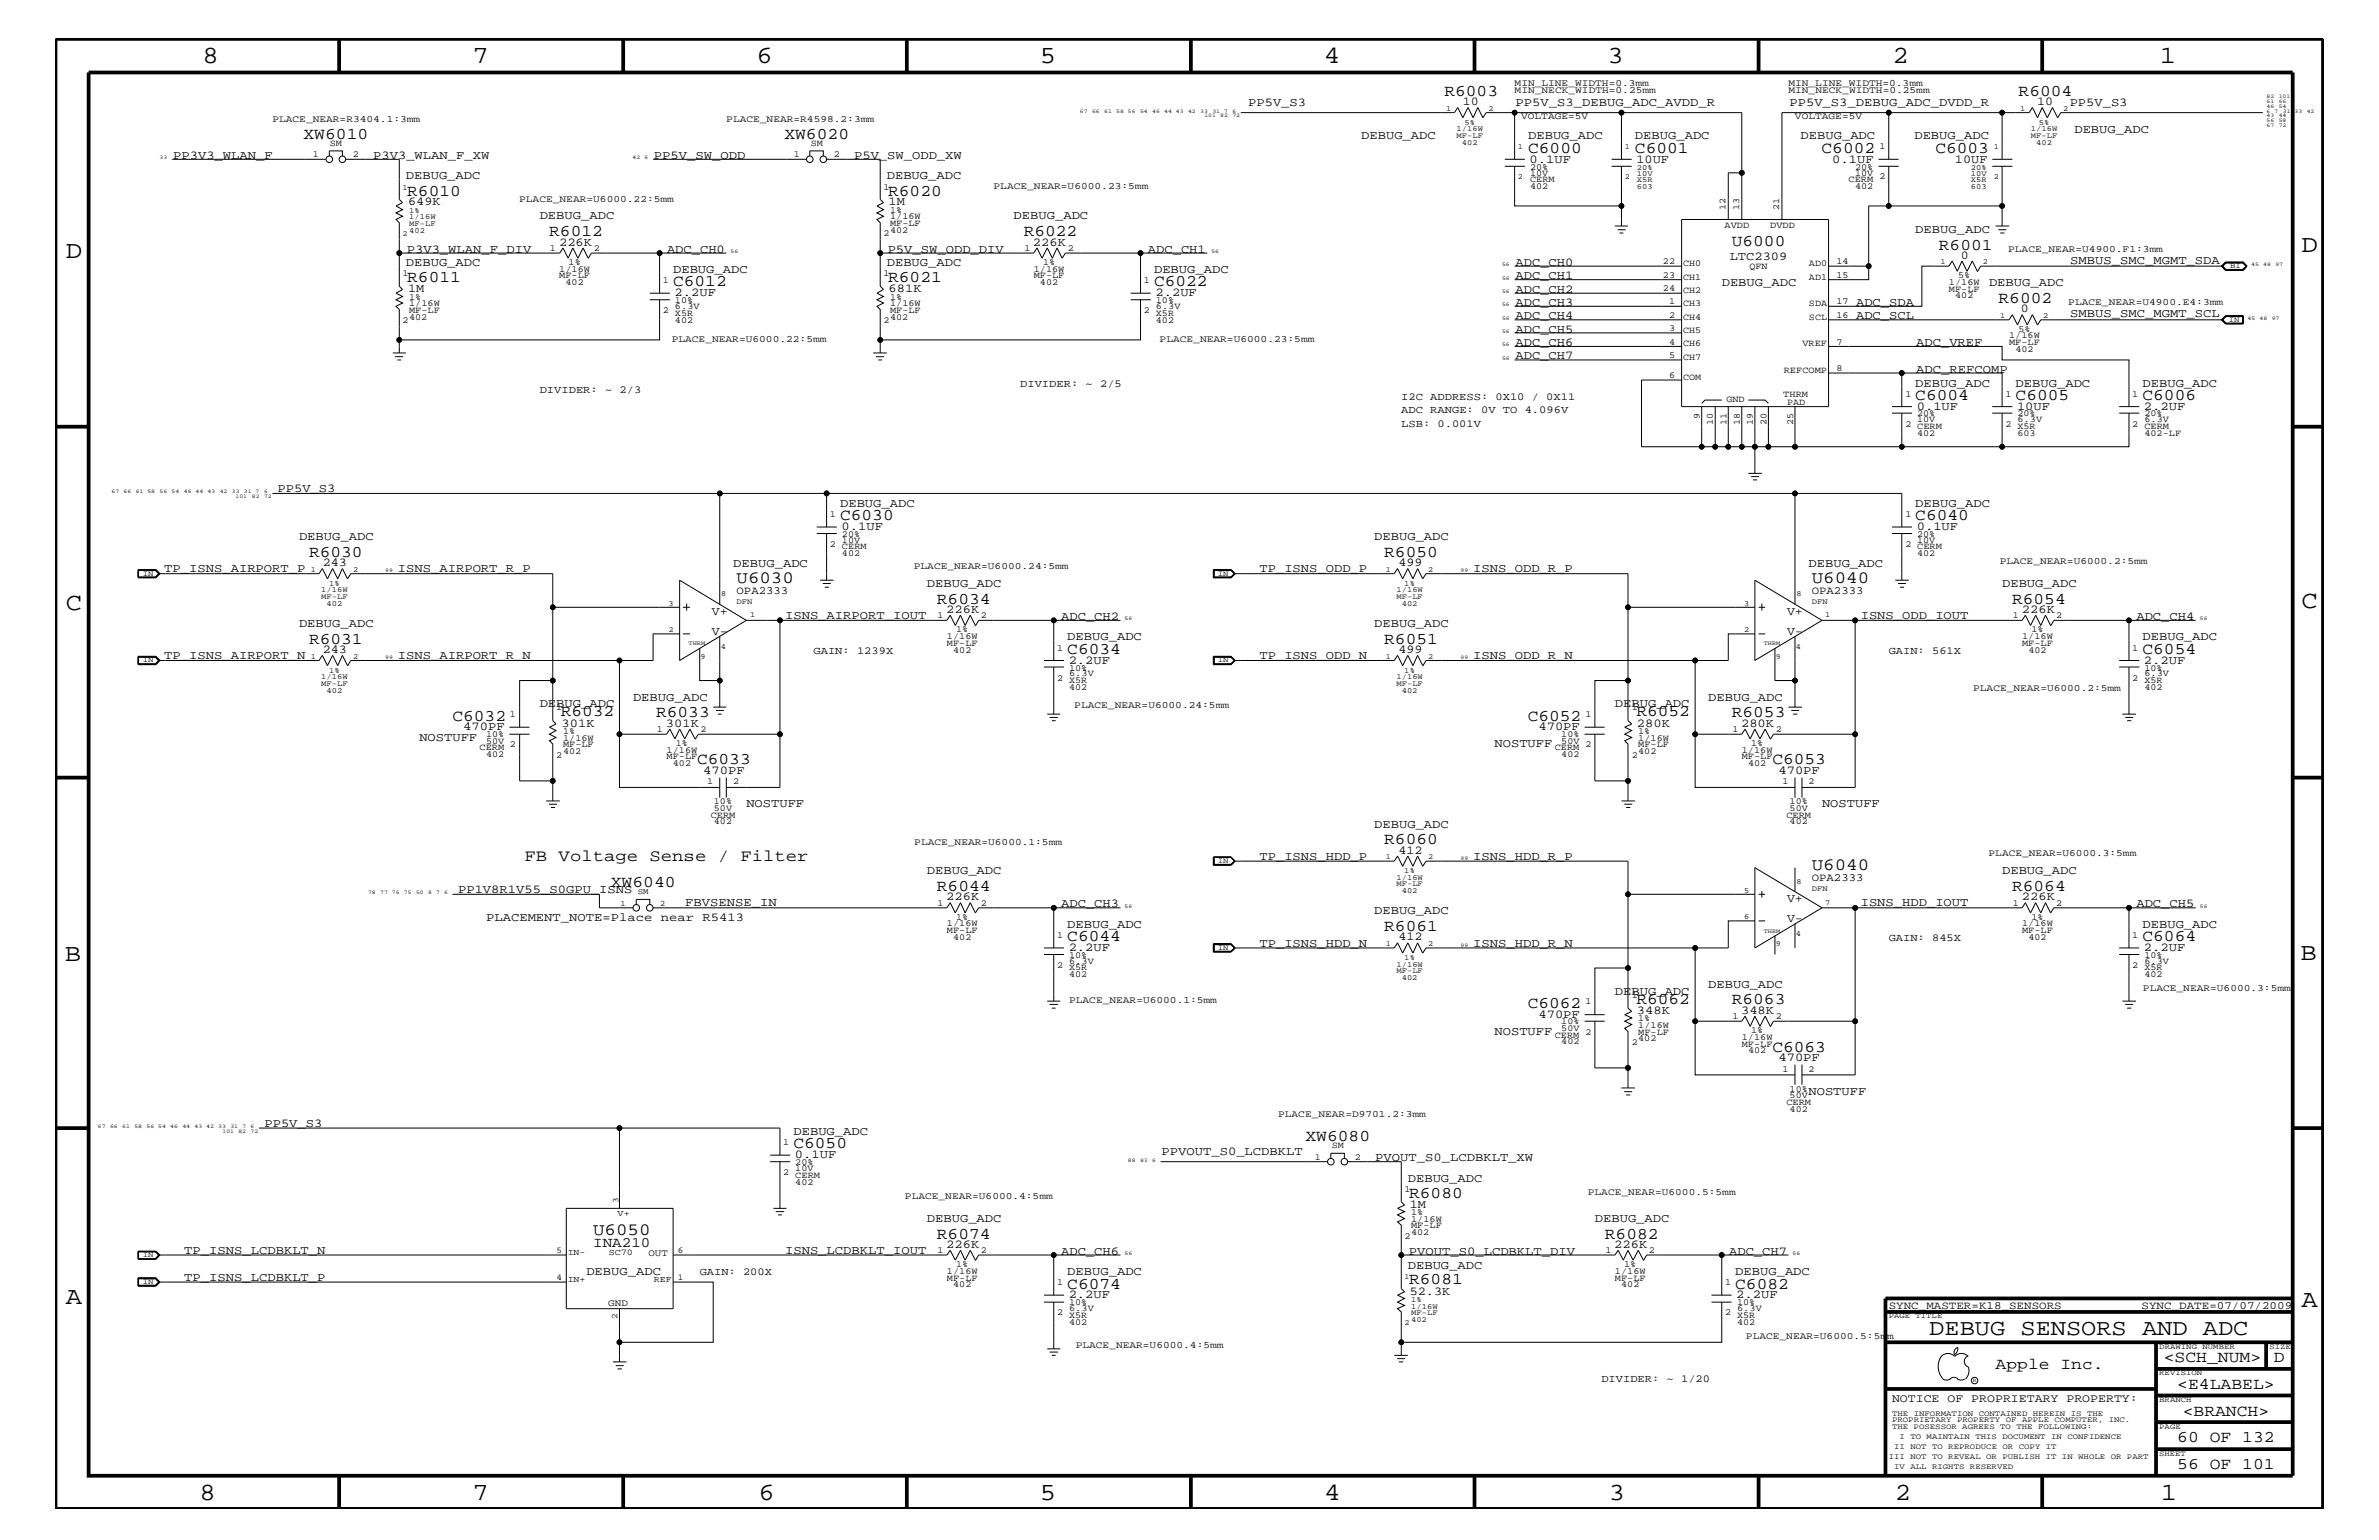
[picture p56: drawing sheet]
<svg xmlns="http://www.w3.org/2000/svg" width="432mm" height="279mm" viewBox="0 0 432 279" stroke-linecap="round" stroke-linejoin="round" font-family="sans-serif">
<defs><g id="words">
<g font-size="4.5">
<text x="36.7" y="11.5">8</text>
<text x="85.8" y="11.5">7</text>
<text x="137.3" y="11.5">6</text>
<text x="188.7" y="11.5">5</text>
<text x="240.3" y="11.5">4</text>
<text x="291.8" y="11.5">3</text>
<text x="343.5" y="11.5">2</text>
<text x="392" y="11.5">1</text>
<text x="11.9" y="46.8">D</text>
<text x="417.7" y="45.7">D</text>
<text x="11.9" y="110.6">C</text>
<text x="417.7" y="110.3">C</text>
<text x="11.8" y="174.3">B</text>
<text x="417.6" y="174.2">B</text>
<text x="11.9" y="236.7">A</text>
<text x="417.7" y="237.1">A</text>
<text x="36.2" y="272.1">8</text>
<text x="85.8" y="272.1">7</text>
<text x="137.7" y="272.1">6</text>
<text x="188.7" y="272.1">5</text>
<text x="240.4" y="272.1">4</text>
<text x="292" y="272.1">3</text>
<text x="343.9" y="272.1">2</text>
<text x="392.2" y="272.1">1</text>
</g>
<text font-size="4.1" x="350.2" y="242.3">DEBUG SENSORS AND ADC</text>
<g font-size="3.1">
<text x="133.7" y="105.8">U6030</text>
<text x="328.8" y="105.8">U6040</text>
<text x="328.8" y="157.9">U6040</text>
<text x="107.7" y="224.1">U6050</text>
</g>
<g font-size="3">
<text x="262.2" y="17.4">R6003</text>
<text x="366.4" y="17.4">R6004</text>
<text x="55.1" y="25.2">XW6010</text>
<text x="142.4" y="25.2">XW6020</text>
<text x="277.4" y="27.7">C6000</text>
<text x="296.8" y="27.7">C6001</text>
<text x="330.6" y="27.7">C6002</text>
<text x="351.3" y="27.7">C6003</text>
<text x="73.9" y="35.5">R6010</text>
<text x="161.2" y="35.5">R6020</text>
<text x="99.7" y="42.9">R6012</text>
<text x="185.8" y="42.9">R6022</text>
<text x="314.3" y="44.6">U6000</text>
<text x="351.9" y="45.3">R6001</text>
<text x="73.9" y="51.3">R6011</text>
<text x="122.2" y="51.9">C6012</text>
<text x="161.2" y="51.3">R6021</text>
<text x="209.5" y="51.9">C6022</text>
<text x="362.8" y="55">R6002</text>
<text x="347.6" y="72.6">C6004</text>
<text x="365.8" y="72.6">C6005</text>
<text x="388.9" y="72.6">C6006</text>
<text x="152.5" y="94.3">C6030</text>
<text x="347.6" y="94.3">C6040</text>
<text x="56.1" y="101">R6030</text>
<text x="251.2" y="101">R6050</text>
<text x="170.1" y="109.5">R6034</text>
<text x="365.2" y="109.5">R6054</text>
<text x="56.1" y="116.8">R6031</text>
<text x="193.7" y="118.6">C6034</text>
<text x="251.2" y="116.8">R6051</text>
<text x="388.9" y="118.6">C6054</text>
<text x="82.1" y="130.8">C6032</text>
<text x="101.8" y="130">R6032</text>
<text x="119.1" y="130.2">R6033</text>
<text x="277.3" y="130.8">C6052</text>
<text x="297" y="130">R6052</text>
<text x="314.3" y="130.2">R6053</text>
<text x="126.5" y="138.6">C6033</text>
<text x="321.7" y="138.6">C6053</text>
<text x="251.2" y="153.2">R6060</text>
<text x="95.2" y="156.2">FB Voltage Sense / Filter</text>
<text x="110.9" y="160.9">XW6040</text>
<text x="170.1" y="161.7">R6044</text>
<text x="365.2" y="161.7">R6064</text>
<text x="193.7" y="170.7">C6044</text>
<text x="251.2" y="168.9">R6061</text>
<text x="388.9" y="170.7">C6064</text>
<text x="277.3" y="182.9">C6062</text>
<text x="297" y="182.1">R6062</text>
<text x="314.3" y="182.2">R6063</text>
<text x="321.7" y="190.8">C6063</text>
<text x="144" y="208.3">C6050</text>
<text x="236.9" y="207">XW6080</text>
<text x="255.8" y="217.3">R6080</text>
<text x="170.1" y="224.7">R6074</text>
<text x="291.3" y="224.7">R6082</text>
<text x="193.7" y="233.8">C6074</text>
<text x="255.8" y="233">R6081</text>
<text x="315" y="233.8">C6082</text>
<text x="362.2" y="248.4">Apple Inc.</text>
<text x="392.7" y="247.1">&lt;SCH_NUM&gt;</text>
<text x="395.2" y="252">&lt;E4LABEL&gt;</text>
<text x="412.7" y="247.1">D</text>
<text x="396.2" y="256.8">&lt;BRANCH&gt;</text>
<text x="395.2" y="261.6">60 OF 132</text>
<text x="395.2" y="266.6">56 OF 101</text>
</g>
<text font-size="2.6" x="107.7" y="226.2">INA210</text>
<g font-size="2.2">
<text x="226.6" y="19.2">PP5V_S3</text>
<text x="265.5" y="19.1">10</text>
<text x="275.1" y="19.2">PP5V_S3_DEBUG_ADC_AVDD_R</text>
<text x="324.8" y="19.2">PP5V_S3_DEBUG_ADC_DVDD_R</text>
<text x="369.7" y="19.1">10</text>
<text x="375.7" y="19.2">PP5V_S3</text>
<text x="31.4" y="28.9">PP3V3_WLAN_F</text>
<text x="67.7" y="28.9">P3V3_WLAN_F_XW</text>
<text x="118.7" y="28.9">PP5V_SW_ODD</text>
<text x="155" y="28.9">P5V_SW_ODD_XW</text>
<text x="247.1" y="25.3">DEBUG_ADC</text>
<text x="277.4" y="25.3">DEBUG_ADC</text>
<text x="277.6" y="29.5">0.1UF</text>
<text x="296.8" y="25.3">DEBUG_ADC</text>
<text x="297" y="29.5">10UF</text>
<text x="326.8" y="25.3">DEBUG_ADC</text>
<text x="332.6" y="29.5">0.1UF</text>
<text x="347.5" y="25.3">DEBUG_ADC</text>
<text x="354.8" y="29.5">10UF</text>
<text x="376.5" y="24.1">DEBUG_ADC</text>
<text x="73.7" y="32.5">DEBUG_ADC</text>
<text x="161" y="32.5">DEBUG_ADC</text>
<text x="74.1" y="37.3">649K</text>
<text x="98" y="39.8">DEBUG_ADC</text>
<text x="161.3" y="37.3">1M</text>
<text x="184" y="39.8">DEBUG_ADC</text>
<text x="73.8" y="45.8">P3V3_WLAN_F_DIV</text>
<text x="101.5" y="44.6">226K</text>
<text x="121.1" y="45.8">ADC_CH0</text>
<text x="161.1" y="45.8">P5V_SW_ODD_DIV</text>
<text x="187.5" y="44.6">226K</text>
<text x="208.4" y="45.8">ADC_CH1</text>
<text x="313.9" y="47.1">LTC2309</text>
<text x="347.6" y="42.3">DEBUG_ADC</text>
<text x="355.9" y="47">0</text>
<text x="375.8" y="47.9">SMBUS_SMC_MGMT_SDA</text>
<text x="73.7" y="48.3">DEBUG_ADC</text>
<text x="74.1" y="53">1M</text>
<text x="122.2" y="49.6">DEBUG_ADC</text>
<text x="122.4" y="53.8">2.2UF</text>
<text x="161" y="48.3">DEBUG_ADC</text>
<text x="161.3" y="53">681K</text>
<text x="209.5" y="49.6">DEBUG_ADC</text>
<text x="209.7" y="53.8">2.2UF</text>
<text x="275.1" y="53.1">ADC_CH2</text>
<text x="275.1" y="48.3">ADC_CH0</text>
<text x="275.1" y="50.7">ADC_CH1</text>
<text x="312.5" y="51.9">DEBUG_ADC</text>
<text x="361" y="51.9">DEBUG_ADC</text>
<text x="275.1" y="57.9">ADC_CH4</text>
<text x="275.1" y="55.6">ADC_CH3</text>
<text x="336.9" y="57.9">ADC_SCL</text>
<text x="336.9" y="55.6">ADC_SDA</text>
<text x="366.8" y="56.7">0</text>
<text x="375.8" y="57.6">SMBUS_SMC_MGMT_SCL</text>
<text x="275.1" y="65.2">ADC_CH7</text>
<text x="275.1" y="62.9">ADC_CH6</text>
<text x="275.1" y="60.4">ADC_CH5</text>
<text x="347.8" y="62.9">ADC_VREF</text>
<text x="347.6" y="70.1">DEBUG_ADC</text>
<text x="347.8" y="67.7">ADC_REFCOMP</text>
<text x="365.8" y="70.1">DEBUG_ADC</text>
<text x="388.9" y="70.1">DEBUG_ADC</text>
<text x="347.9" y="74.4">0.1UF</text>
<text x="366.1" y="74.4">10UF</text>
<text x="389.1" y="74.4">2.2UF</text>
<text x="50.4" y="89.3">PP5V_S3</text>
<text x="152.5" y="92">DEBUG_ADC</text>
<text x="347.6" y="92">DEBUG_ADC</text>
<text x="54.3" y="98">DEBUG_ADC</text>
<text x="152.7" y="96.2">0.1UF</text>
<text x="249.4" y="98">DEBUG_ADC</text>
<text x="347.9" y="96.2">0.1UF</text>
<text x="29.8" y="103.8">TP_ISNS_AIRPORT_P</text>
<text x="58.6" y="102.7">243</text>
<text x="72.2" y="103.8">ISNS_AIRPORT_R_P</text>
<text x="133.1" y="102.9">DEBUG_ADC</text>
<text x="168.2" y="106.5">DEBUG_ADC</text>
<text x="228.6" y="103.8">TP_ISNS_ODD_P</text>
<text x="253.8" y="102.7">499</text>
<text x="267.4" y="103.8">ISNS_ODD_R_P</text>
<text x="328.3" y="102.9">DEBUG_ADC</text>
<text x="363.4" y="106.5">DEBUG_ADC</text>
<text x="54.3" y="113.7">DEBUG_ADC</text>
<text x="129.2" y="111.5">V+</text>
<text x="142.5" y="112.3">ISNS_AIRPORT_IOUT</text>
<text x="171.7" y="111.2">226K</text>
<text x="192.6" y="112.6">ADC_CH2</text>
<text x="249.4" y="113.7">DEBUG_ADC</text>
<text x="324.4" y="111.5">V+</text>
<text x="337.7" y="112.3">ISNS_ODD_IOUT</text>
<text x="367" y="111.2">226K</text>
<text x="387.8" y="112.6">ADC_CH4</text>
<text x="29.8" y="119.6">TP_ISNS_AIRPORT_N</text>
<text x="58.6" y="118.5">243</text>
<text x="72.2" y="119.6">ISNS_AIRPORT_R_N</text>
<text x="129.2" y="115.2">V-</text>
<text x="193.7" y="116.2">DEBUG_ADC</text>
<text x="228.6" y="119.6">TP_ISNS_ODD_N</text>
<text x="253.8" y="118.5">499</text>
<text x="267.4" y="119.6">ISNS_ODD_R_N</text>
<text x="324.4" y="115.2">V-</text>
<text x="388.9" y="116.2">DEBUG_ADC</text>
<text x="194" y="120.4">2.2UF</text>
<text x="389.1" y="120.4">2.2UF</text>
<text x="98" y="128.3">DEBUG_ADC</text>
<text x="101.9" y="131.9">301K</text>
<text x="114.9" y="127.1">DEBUG_ADC</text>
<text x="120.9" y="131.9">301K</text>
<text x="293.1" y="128.3">DEBUG_ADC</text>
<text x="297.1" y="131.9">280K</text>
<text x="310" y="127.1">DEBUG_ADC</text>
<text x="316" y="131.9">280K</text>
<text x="76.1" y="134.4">NOSTUFF</text>
<text x="84.1" y="132.5">470PF</text>
<text x="271.3" y="135.6">NOSTUFF</text>
<text x="279.2" y="132.5">470PF</text>
<text x="127.6" y="140.4">470PF</text>
<text x="322.8" y="140.4">470PF</text>
<text x="135.5" y="146.5">NOSTUFF</text>
<text x="330.7" y="146.5">NOSTUFF</text>
<text x="228.6" y="156">TP_ISNS_HDD_P</text>
<text x="249.4" y="150.1">DEBUG_ADC</text>
<text x="253.8" y="154.9">412</text>
<text x="267.4" y="156">ISNS_HDD_R_P</text>
<text x="83.1" y="162">PP1V8R1V55_S0GPU_ISNS</text>
<text x="168.2" y="158.6">DEBUG_ADC</text>
<text x="363.4" y="158.6">DEBUG_ADC</text>
<text x="88.2" y="167.1">PLACEMENT_NOTE=Place near R5413</text>
<text x="124.4" y="164.5">FBVSENSE_IN</text>
<text x="171.7" y="163.4">226K</text>
<text x="192.6" y="164.6">ADC_CH3</text>
<text x="249.4" y="165.9">DEBUG_ADC</text>
<text x="324.4" y="163.6">V+</text>
<text x="324.4" y="167.2">V-</text>
<text x="337.7" y="164.5">ISNS_HDD_IOUT</text>
<text x="367" y="163.4">226K</text>
<text x="387.8" y="164.6">ADC_CH5</text>
<text x="193.7" y="168.3">DEBUG_ADC</text>
<text x="194" y="172.6">2.2UF</text>
<text x="228.6" y="171.7">TP_ISNS_HDD_N</text>
<text x="253.8" y="170.6">412</text>
<text x="267.4" y="171.7">ISNS_HDD_R_N</text>
<text x="388.9" y="168.3">DEBUG_ADC</text>
<text x="389.1" y="172.6">2.2UF</text>
<text x="310" y="179.3">DEBUG_ADC</text>
<text x="279.2" y="184.7">470PF</text>
<text x="293.1" y="180.5">DEBUG_ADC</text>
<text x="297.1" y="184">348K</text>
<text x="316" y="184">348K</text>
<text x="271.3" y="187.7">NOSTUFF</text>
<text x="322.8" y="192.6">470PF</text>
<text x="328.3" y="198.7">NOSTUFF</text>
<text x="48" y="204.4">PP5V_S3</text>
<text x="144" y="205.9">DEBUG_ADC</text>
<text x="210.8" y="209.5">PPVOUT_S0_LCDBKLT</text>
<text x="144.3" y="210.2">0.1UF</text>
<text x="249.6" y="210.7">PVOUT_S0_LCDBKLT_XW</text>
<text x="255.5" y="214.4">DEBUG_ADC</text>
<text x="168.2" y="221.7">DEBUG_ADC</text>
<text x="255.9" y="219.1">1M</text>
<text x="289.5" y="221.7">DEBUG_ADC</text>
<text x="33.4" y="227.5">TP_ISNS_LCDBKLT_N</text>
<text x="142.5" y="227.5">ISNS_LCDBKLT_IOUT</text>
<text x="171.7" y="226.4">226K</text>
<text x="192.6" y="227.7">ADC_CH6</text>
<text x="255.7" y="227.7">PVOUT_S0_LCDBKLT_DIV</text>
<text x="293" y="226.4">226K</text>
<text x="313.9" y="227.7">ADC_CH7</text>
<text x="33.4" y="232.4">TP_ISNS_LCDBKLT_P</text>
<text x="106.4" y="231.3">DEBUG_ADC</text>
<text x="193.7" y="231.3">DEBUG_ADC</text>
<text x="255.5" y="230.2">DEBUG_ADC</text>
<text x="315" y="231.3">DEBUG_ADC</text>
<text x="194" y="235.6">2.2UF</text>
<text x="255.9" y="234.9">52.3K</text>
<text x="315.1" y="235.6">2.2UF</text>
</g>
<text font-size="2.1" x="343.4" y="254.4">NOTICE OF PROPRIETARY PROPERTY:</text>
<g font-size="2">
<text x="133.7" y="107.7">OPA2333</text>
<text x="328.8" y="107.7">OPA2333</text>
<text x="328.8" y="159.9">OPA2333</text>
<text x="342.8" y="237.4">SYNC_MASTER=K18_SENSORS</text>
<text x="388.7" y="237.4">SYNC_DATE=07/07/2009</text>
</g>
<g font-size="1.9">
<text x="98" y="71.3">DIVIDER: ~ 2/3</text>
<text x="185.2" y="70.1">DIVIDER: ~ 2/5</text>
<text x="254.3" y="77.4">LSB: 0.001V</text>
<text x="254.3" y="72.6">I2C ADDRESS: 0X10 / 0X11</text>
<text x="254.3" y="75">ADC RANGE: 0V TO 4.096V</text>
<text x="147.7" y="118.6">GAIN: 1239X</text>
<text x="342.8" y="118.6">GAIN: 561X</text>
<text x="342.8" y="170.7">GAIN: 845X</text>
<text x="127" y="231.3">GAIN: 200X</text>
<text x="290.7" y="250.7">DIVIDER: ~ 1/20</text>
</g>
<g font-size="1.8">
<text x="274.9" y="16.8">MIN_NECK_WIDTH=0.25mm</text>
<text x="274.9" y="15.6">MIN_LINE_WIDTH=0.3mm</text>
<text x="324.6" y="16.8">MIN_NECK_WIDTH=0.25mm</text>
<text x="324.6" y="15.6">MIN_LINE_WIDTH=0.3mm</text>
<text x="49.4" y="22.1">PLACE_NEAR=R3404.1:3mm</text>
<text x="131.8" y="22.1">PLACE_NEAR=R4598.2:3mm</text>
<text x="276.1" y="21.6">VOLTAGE=5V</text>
<text x="325.8" y="21.6">VOLTAGE=5V</text>
<text x="180.3" y="34.2">PLACE_NEAR=U6000.23:5mm</text>
<text x="94.2" y="36.7">PLACE_NEAR=U6000.22:5mm</text>
<text x="364.5" y="45.7">PLACE_NEAR=U4900.F1:3mm</text>
<text x="375.4" y="55.3">PLACE_NEAR=U4900.E4:3mm</text>
<text x="121.9" y="62">PLACE_NEAR=U6000.22:5mm</text>
<text x="210.5" y="62">PLACE_NEAR=U6000.23:5mm</text>
<text x="165.9" y="103.3">PLACE_NEAR=U6000.24:5mm</text>
<text x="363" y="102.4">PLACE_NEAR=U6000.2:5mm</text>
<text x="358.1" y="125.4">PLACE_NEAR=U6000.2:5mm</text>
<text x="195" y="128.4">PLACE_NEAR=U6000.24:5mm</text>
<text x="165.9" y="153.3">PLACE_NEAR=U6000.1:5mm</text>
<text x="360.9" y="155.2">PLACE_NEAR=U6000.3:5mm</text>
<text x="389" y="179.9">PLACE_NEAR=U6000.3:5mm</text>
<text x="194.1" y="182">PLACE_NEAR=U6000.1:5mm</text>
<text x="232" y="202.6">PLACE_NEAR=D9701.2:3mm</text>
<text x="164.3" y="217.5">PLACE_NEAR=U6000.4:5mm</text>
<text x="288.2" y="216.9">PLACE_NEAR=U6000.5:5mm</text>
<text x="117.7" y="227.9">OUT</text>
<text x="110.4" y="237">GND</text>
<text x="195.2" y="244.5">PLACE_NEAR=U6000.4:5mm</text>
<text x="316.9" y="243">PLACE_NEAR=U6000.5:5mm</text>
</g>
<g font-size="1.7">
<text x="56.8" y="28.6">1</text>
<text x="59.9" y="26.5">SM</text>
<text x="64.1" y="28.6">2</text>
<text x="144.1" y="28.6">1</text>
<text x="147.2" y="26.5">SM</text>
<text x="151.3" y="28.6">2</text>
<text x="341.1" y="27.1">1</text>
<text x="160.4" y="34.4">1</text>
<text x="277.7" y="31.9">10V</text>
<text x="277.7" y="30.8">20%</text>
<text x="277.7" y="33">CERM</text>
<text x="277.7" y="34.2">402</text>
<text x="335.5" y="33">CERM</text>
<text x="336.7" y="34.2">402</text>
<text x="336.7" y="30.8">20%</text>
<text x="336.7" y="31.9">10V</text>
<text x="341.1" y="32.5">2</text>
<text x="161.5" y="38.6">1%</text>
<text x="161.5" y="39.8">1/16W</text>
<text x="161.5" y="41">MF-LF</text>
<text x="313" y="41.4">AVDD</text>
<text x="313.2" y="38" transform="rotate(-90 313.2 38)">12</text>
<text x="315.6" y="38" transform="rotate(-90 315.6 38)">13</text>
<text x="321.3" y="41.4">DVDD</text>
<text x="322.9" y="38" transform="rotate(-90 322.9 38)">21</text>
<text x="99.8" y="45.5">1</text>
<text x="107.8" y="45.5">2</text>
<text x="160.4" y="42.9">2</text>
<text x="161.5" y="42.3">402</text>
<text x="185.9" y="45.5">1</text>
<text x="193.8" y="45.5">2</text>
<text x="301.8" y="47.9">22</text>
<text x="333.3" y="47.9">14</text>
<text x="73.1" y="50.2">1</text>
<text x="101.5" y="50.5">MF-LF</text>
<text x="101.5" y="49.3">1/16W</text>
<text x="102.7" y="51.7">402</text>
<text x="103.2" y="48">1%</text>
<text x="120.3" y="51.3">1</text>
<text x="160.4" y="50.2">1</text>
<text x="187.6" y="50.5">MF-LF</text>
<text x="187.6" y="49.3">1/16W</text>
<text x="188.8" y="51.7">402</text>
<text x="189.3" y="48">1%</text>
<text x="207.6" y="51.3">1</text>
<text x="301.8" y="50.4">23</text>
<text x="301.8" y="52.8">24</text>
<text x="305.5" y="48.3">CH0</text>
<text x="305.5" y="50.7">CH1</text>
<text x="305.5" y="53.2">CH2</text>
<text x="317.5" y="48.9">QFN</text>
<text x="328.3" y="48.3">AD0</text>
<text x="328.3" y="50.7">AD1</text>
<text x="333.3" y="50.4">15</text>
<text x="353.7" y="51.7">1/16W</text>
<text x="353.7" y="52.9">MF-LF</text>
<text x="355.4" y="50.5">5%</text>
<text x="73.1" y="58.6">2</text>
<text x="74.3" y="55.6">1/16W</text>
<text x="74.3" y="56.8">MF-LF</text>
<text x="74.3" y="58">402</text>
<text x="74.3" y="54.4">1%</text>
<text x="120.3" y="56.8">2</text>
<text x="122.5" y="56.1">6.3V</text>
<text x="122.5" y="55">10%</text>
<text x="122.5" y="58.5">402</text>
<text x="122.5" y="57.3">X5R</text>
<text x="160.4" y="58.6">2</text>
<text x="161.5" y="55.6">1/16W</text>
<text x="161.5" y="54.4">1%</text>
<text x="161.5" y="58">402</text>
<text x="161.5" y="56.8">MF-LF</text>
<text x="207.6" y="56.8">2 X5R</text>
<text x="209.8" y="56.1">6.3V</text>
<text x="209.8" y="58.5">402</text>
<text x="209.8" y="55">10%</text>
<text x="302.9" y="55.2">1</text>
<text x="302.9" y="57.7">2</text>
<text x="305.5" y="55.6">CH3</text>
<text x="305.5" y="58">CH4</text>
<text x="328.3" y="55.6">SDA</text>
<text x="328.3" y="58">SCL</text>
<text x="333.3" y="57.7">16</text>
<text x="333.3" y="55.2">17</text>
<text x="354.9" y="54.1">402</text>
<text x="302.9" y="60.1">3</text>
<text x="302.9" y="62.5">4</text>
<text x="302.9" y="64.9">5</text>
<text x="305.5" y="60.4">CH5</text>
<text x="305.5" y="62.9">CH6</text>
<text x="305.5" y="65.3">CH7</text>
<text x="327.2" y="62.9">VREF</text>
<text x="333.3" y="62.5">7</text>
<text x="364.7" y="61.4">1/16W</text>
<text x="364.7" y="62.6">MF-LF</text>
<text x="365.8" y="63.9">402</text>
<text x="366.4" y="60.2">5%</text>
<text x="302.9" y="68.5">6</text>
<text x="305.5" y="68.9">COM</text>
<text x="323.8" y="67.7">REFCOMP</text>
<text x="333.3" y="67.3">8</text>
<text x="345.9" y="72">1</text>
<text x="364" y="72">1</text>
<text x="387" y="72">1</text>
<text x="308.5" y="76" transform="rotate(-90 308.5 76)">9</text>
<text x="310.9" y="77.1" transform="rotate(-90 310.9 77.1)">10</text>
<text x="313.4" y="77.1" transform="rotate(-90 313.4 77.1)">11</text>
<text x="313.4" y="73">GND</text>
<text x="315.8" y="77.1" transform="rotate(-90 315.8 77.1)">18</text>
<text x="318.2" y="77.1" transform="rotate(-90 318.2 77.1)">19</text>
<text x="320.6" y="77.1" transform="rotate(-90 320.6 77.1)">20</text>
<text x="323.7" y="72.1">THRM</text>
<text x="324.4" y="73.4">PAD</text>
<text x="325.5" y="77.1" transform="rotate(-90 325.5 77.1)">25</text>
<text x="345.9" y="77.4">2</text>
<text x="348" y="76.7">10V</text>
<text x="348" y="75.6">20%</text>
<text x="348" y="77.9">CERM</text>
<text x="364" y="77.4">2</text>
<text x="366.2" y="76.7">6.3V</text>
<text x="366.2" y="75.6">20%</text>
<text x="366.2" y="77.9">X5R</text>
<text x="387" y="77.4">2</text>
<text x="389.2" y="77.9">CERM</text>
<text x="389.2" y="76.7">6.3V</text>
<text x="389.2" y="75.6">20%</text>
<text x="348" y="79.1">402</text>
<text x="366.2" y="79.1">603</text>
<text x="389.2" y="79.1">402-LF</text>
<text x="150.6" y="93.8">1</text>
<text x="345.9" y="93.8">1</text>
<text x="150.6" y="99.3">2 CERM</text>
<text x="152.8" y="98.5">10V</text>
<text x="152.8" y="101">402</text>
<text x="152.8" y="97.4">20%</text>
<text x="345.9" y="99.3">2 CERM</text>
<text x="348" y="97.4">20%</text>
<text x="348" y="98.5">10V</text>
<text x="348" y="101">402</text>
<text x="170.2" y="112.2">1</text>
<text x="178.1" y="112.2">2</text>
<text x="365.3" y="112.2">1</text>
<text x="373.2" y="112.2">2</text>
<text x="171.9" y="115.9">1/16W</text>
<text x="171.9" y="117.2">MF-LF</text>
<text x="173" y="118.4">402</text>
<text x="173.6" y="114.8">1%</text>
<text x="191.9" y="118.1">1</text>
<text x="367" y="117.2">MF-LF</text>
<text x="367" y="115.9">1/16W</text>
<text x="368.2" y="118.4">402</text>
<text x="368.7" y="114.8">1%</text>
<text x="387" y="118.1">1</text>
<text x="191.9" y="123.5">2</text>
<text x="194.1" y="122.7">6.3V</text>
<text x="194.1" y="124">X5R</text>
<text x="194.1" y="125.2">402</text>
<text x="194.1" y="121.7">10%</text>
<text x="387" y="123.5">2</text>
<text x="389.2" y="125.2">402</text>
<text x="389.2" y="122.7">6.3V</text>
<text x="389.2" y="121.7">10%</text>
<text x="389.2" y="124">X5R</text>
<text x="92.5" y="130.2">1</text>
<text x="100.9" y="128.9">1</text>
<text x="287.8" y="130.2">1</text>
<text x="296.2" y="128.9">1</text>
<text x="87" y="136.1">CERM</text>
<text x="88.2" y="137.3">402</text>
<text x="88.2" y="133.8">10%</text>
<text x="88.2" y="134.9">50V</text>
<text x="92.5" y="135.6">2</text>
<text x="100.9" y="137.4">2</text>
<text x="102.2" y="133.2">1%</text>
<text x="102.2" y="136.8">402</text>
<text x="102.2" y="135.6">MF-LF</text>
<text x="102.2" y="134.4">1/16W</text>
<text x="119.2" y="132.8">1</text>
<text x="121" y="137.8">MF-LF</text>
<text x="121" y="136.6">1/16W</text>
<text x="122.7" y="135.3">1%</text>
<text x="127.2" y="132.8">2</text>
<text x="282.2" y="136.1">CERM</text>
<text x="283.4" y="137.3">402</text>
<text x="283.4" y="134.9">50V</text>
<text x="283.4" y="133.8">10%</text>
<text x="287.8" y="135.6">2</text>
<text x="296.2" y="137.4">2</text>
<text x="297.3" y="134.4">1/16W</text>
<text x="297.3" y="133.2">1%</text>
<text x="297.3" y="136.8">402</text>
<text x="297.3" y="135.6">MF-LF</text>
<text x="314.5" y="132.8">1</text>
<text x="316.1" y="137.8">MF-LF</text>
<text x="316.1" y="136.6">1/16W</text>
<text x="317.8" y="135.3">1%</text>
<text x="322.3" y="132.8">2</text>
<text x="122.1" y="139">402</text>
<text x="128.4" y="142.3">1</text>
<text x="133.1" y="142.3">2</text>
<text x="317.3" y="139">402</text>
<text x="323.5" y="142.3">1</text>
<text x="328.3" y="142.3">2</text>
<text x="129" y="148.4">CERM</text>
<text x="129.6" y="149.5">402</text>
<text x="129.6" y="147.1">50V</text>
<text x="129.6" y="145.9">10%</text>
<text x="324.2" y="148.4">CERM</text>
<text x="324.8" y="147.1">50V</text>
<text x="324.8" y="149.5">402</text>
<text x="324.8" y="145.9">10%</text>
<text x="170.2" y="164.4">1</text>
<text x="173.6" y="166.9">1%</text>
<text x="178.1" y="164.4">2</text>
<text x="365.3" y="164.4">1</text>
<text x="368.7" y="166.9">1%</text>
<text x="373.2" y="164.4">2</text>
<text x="171.9" y="169.3">MF-LF</text>
<text x="171.9" y="168.1">1/16W</text>
<text x="173" y="170.5">402</text>
<text x="191.9" y="170.1">1</text>
<text x="194.1" y="173.8">10%</text>
<text x="367" y="169.3">MF-LF</text>
<text x="367" y="168.1">1/16W</text>
<text x="368.2" y="170.5">402</text>
<text x="387" y="170.1">1</text>
<text x="389.2" y="173.8">10%</text>
<text x="191.9" y="175.6">2</text>
<text x="194.1" y="176.1">X5R</text>
<text x="194.1" y="174.9">6.3V</text>
<text x="194.1" y="177.3">402</text>
<text x="387" y="175.6">2</text>
<text x="389.2" y="174.9">6.3V</text>
<text x="389.2" y="177.3">402</text>
<text x="389.2" y="176.1">X5R</text>
<text x="283.4" y="185.9">10%</text>
<text x="287.8" y="182.2">1</text>
<text x="296.2" y="181">1</text>
<text x="297.3" y="185.3">1%</text>
<text x="314.5" y="184.9">1</text>
<text x="322.3" y="184.9">2</text>
<text x="282.2" y="188.2">CERM</text>
<text x="283.4" y="189.4">402</text>
<text x="283.4" y="187">50V</text>
<text x="287.8" y="187.7">2</text>
<text x="296.2" y="189.5">2</text>
<text x="297.3" y="186.5">1/16W</text>
<text x="297.3" y="188.9">402</text>
<text x="297.3" y="187.7">MF-LF</text>
<text x="316.1" y="188.7">1/16W</text>
<text x="316.1" y="189.9">MF-LF</text>
<text x="317.3" y="191.1">402</text>
<text x="317.8" y="187.5">1%</text>
<text x="323.5" y="194.4">1</text>
<text x="328.3" y="194.4">2</text>
<text x="324.2" y="200.4">CERM</text>
<text x="324.8" y="198.1">10%</text>
<text x="324.8" y="201.7">402</text>
<text x="324.8" y="199.2">50V</text>
<text x="142.2" y="207.7">1</text>
<text x="241.7" y="208.3">SM</text>
<text x="142.2" y="213.2">2 CERM</text>
<text x="144.4" y="211.4">20%</text>
<text x="144.4" y="212.5">10V</text>
<text x="144.4" y="214.9">402</text>
<text x="238.6" y="210.4">1</text>
<text x="245.9" y="210.4">2</text>
<text x="254.9" y="216.2">1</text>
<text x="256.1" y="221.7">1/16W</text>
<text x="256.1" y="220.4">1%</text>
<text x="170.2" y="227.4">1</text>
<text x="178.1" y="227.4">2</text>
<text x="254.9" y="224.7">2</text>
<text x="256.1" y="222.9">MF-LF</text>
<text x="256.1" y="224.1">402</text>
<text x="291.4" y="227.4">1</text>
<text x="299.3" y="227.4">2</text>
<text x="171.9" y="232.4">MF-LF</text>
<text x="171.9" y="231.1">1/16W</text>
<text x="173" y="233.5">402</text>
<text x="173.6" y="229.9">1%</text>
<text x="191.9" y="233.2">1</text>
<text x="293.1" y="231.1">1/16W</text>
<text x="293.1" y="232.4">MF-LF</text>
<text x="294.3" y="233.5">402</text>
<text x="294.8" y="229.9">1%</text>
<text x="313.1" y="233.2">1</text>
<text x="191.9" y="238.6">2</text>
<text x="194.1" y="236.8">10%</text>
<text x="194.1" y="237.9">6.3V</text>
<text x="194.1" y="239.1">X5R</text>
<text x="313.1" y="238.6">2</text>
<text x="315.3" y="236.8">10%</text>
<text x="315.3" y="237.9">6.3V</text>
<text x="315.3" y="239.1">X5R</text>
<text x="194.1" y="240.3">402</text>
<text x="315.3" y="240.3">402</text>
</g>
<g font-size="1.6">
<text x="112.1" y="220.7">V+</text>
<text x="112.3" y="218.3" transform="rotate(-90 112.3 218.3)">3</text>
<text x="101" y="227.4">5</text>
<text x="103" y="227.7">IN-</text>
<text x="110.5" y="227.6">SC70</text>
<text x="123" y="227.3">6</text>
<text x="101" y="232.2">4</text>
<text x="103" y="232.6">IN+</text>
<text x="118.7" y="232.6">REF</text>
<text x="123" y="232.2">1</text>
<text x="112.1" y="239.3" transform="rotate(-90 112.1 239.3)">2</text>
</g>
<g font-size="1.5">
<text x="112.6" y="164.4">1</text>
<text x="115.8" y="162.2">SM</text>
<text x="119.8" y="164.4">2</text>
</g>
<g font-size="1.4">
<text x="262.5" y="20.1">1</text>
<text x="264.4" y="23.8">1/16W</text>
<text x="265.8" y="22.6">5%</text>
<text x="270.2" y="20.1">2</text>
<text x="366.7" y="20.1">1</text>
<text x="368.6" y="23.8">1/16W</text>
<text x="370" y="22.6">5%</text>
<text x="374.5" y="20.1">2</text>
<text x="264.4" y="25">MF-LF</text>
<text x="265.3" y="26.3">402</text>
<text x="275.5" y="27.1">1</text>
<text x="294.9" y="27.1">1</text>
<text x="361.9" y="27.1">1</text>
<text x="368.6" y="25">MF-LF</text>
<text x="369.6" y="26.3">402</text>
<text x="73.1" y="34.4">1</text>
<text x="275.5" y="32.5">2</text>
<text x="294.9" y="32.5">2</text>
<text x="297.1" y="30.8">20%</text>
<text x="297.1" y="33">X5R</text>
<text x="297.1" y="31.9">10V</text>
<text x="297.1" y="34.2">603</text>
<text x="357.7" y="30.8">20%</text>
<text x="357.7" y="33">X5R</text>
<text x="357.7" y="31.9">10V</text>
<text x="357.7" y="34.2">603</text>
<text x="361.9" y="32.5">2</text>
<text x="74.3" y="41">MF-LF</text>
<text x="74.3" y="39.8">1/16W</text>
<text x="74.3" y="38.6">1%</text>
<text x="73.1" y="42.9">2</text>
<text x="74.3" y="42.3">402</text>
<text x="352.2" y="47.9">1</text>
<text x="359.9" y="47.9">2</text>
<text x="404.8" y="48.7">BI</text>
<text x="363.1" y="57.7">1</text>
<text x="370.8" y="57.7">2</text>
<text x="404.5" y="58.4">IN</text>
<text x="25.9" y="104.4">IN</text>
<text x="56.4" y="103.7">1</text>
<text x="58.3" y="107.5">1/16W</text>
<text x="59.7" y="106.3">1%</text>
<text x="64.1" y="103.7">2</text>
<text x="221.1" y="104.4">IN</text>
<text x="251.5" y="103.7">1</text>
<text x="253.4" y="107.5">1/16W</text>
<text x="254.9" y="106.3">1%</text>
<text x="259.2" y="103.7">2</text>
<text x="58.3" y="108.7">MF-LF</text>
<text x="59.3" y="109.9">402</text>
<text x="121.3" y="109.9">3</text>
<text x="130.9" y="108.1">8</text>
<text x="133.7" y="109.5">DFN</text>
<text x="136.1" y="112">1</text>
<text x="253.4" y="108.7">MF-LF</text>
<text x="254.4" y="109.9">402</text>
<text x="316.6" y="109.9">3</text>
<text x="326.1" y="108.1">8</text>
<text x="328.8" y="109.5">DFN</text>
<text x="331.3" y="112">1</text>
<text x="56.4" y="119.5">1</text>
<text x="64.1" y="119.5">2</text>
<text x="121.3" y="114.7">2</text>
<text x="127.2" y="119.6">9</text>
<text x="130.8" y="117.7">4</text>
<text x="251.5" y="119.5">1</text>
<text x="259.2" y="119.5">2</text>
<text x="316.6" y="114.7">2</text>
<text x="322.3" y="119.6">9</text>
<text x="326" y="117.7">4</text>
<text x="25.9" y="120.2">IN</text>
<text x="58.3" y="123.2">1/16W</text>
<text x="58.3" y="124.4">MF-LF</text>
<text x="59.3" y="125.7">402</text>
<text x="59.7" y="122">1%</text>
<text x="221.1" y="120.2">IN</text>
<text x="253.4" y="123.2">1/16W</text>
<text x="253.4" y="124.4">MF-LF</text>
<text x="254.4" y="125.7">402</text>
<text x="254.9" y="122">1%</text>
<text x="251.5" y="155.8">1</text>
<text x="259.2" y="155.8">2</text>
<text x="221.1" y="156.6">IN</text>
<text x="253.4" y="160.8">MF-LF</text>
<text x="253.4" y="159.6">1/16W</text>
<text x="254.4" y="162">402</text>
<text x="254.9" y="158.4">1%</text>
<text x="316.6" y="162">5</text>
<text x="326.1" y="160.3">8</text>
<text x="328.8" y="161.7">DFN</text>
<text x="316.6" y="166.7">6</text>
<text x="331.3" y="164.1">7</text>
<text x="221.1" y="172.3">IN</text>
<text x="251.5" y="171.6">1</text>
<text x="259.2" y="171.6">2</text>
<text x="322.3" y="171.6">9</text>
<text x="326" y="169.9">4</text>
<text x="253.4" y="176.6">MF-LF</text>
<text x="253.4" y="175.4">1/16W</text>
<text x="254.4" y="177.7">402</text>
<text x="254.9" y="174.2">1%</text>
<text x="25.9" y="232.9">IN</text>
<text x="25.9" y="228.1">IN</text>
<text x="254.9" y="232">1</text>
<text x="256.1" y="238.6">MF-LF</text>
<text x="256.1" y="237.4">1/16W</text>
<text x="256.1" y="236.2">1%</text>
<text x="256.1" y="239.9">402</text>
<text x="342.8" y="239.2">PAGE TITLE</text>
<text x="254.9" y="240.5">2</text>
<text x="391.9" y="244.7">DRAWING NUMBER</text>
<text x="411.9" y="244.7">SIZE</text>
<text x="391.9" y="249.5">REVISION</text>
<text x="343.4" y="256.8">THE INFORMATION CONTAINED HEREIN IS THE</text>
<text x="391.9" y="254.4">BRANCH</text>
<text x="343.4" y="259.3">THE POSESSOR AGREES TO THE FOLLOWING:</text>
<text x="343.4" y="258">PROPRIETARY PROPERTY OF APPLE COMPUTER, INC.</text>
<text x="343.8" y="262.9">II NOT TO REPRODUCE OR COPY IT</text>
<text x="344.8" y="261.1">I TO MAINTAIN THIS DOCUMENT IN CONFIDENCE</text>
<text x="391.9" y="259.3">PAGE</text>
<text x="342.8" y="264.7">III NOT TO REVEAL OR PUBLISH IT IN WHOLE OR PART</text>
<text x="343.8" y="266.6">IV ALL RIGHTS RESERVED</text>
<text x="391.9" y="264.1">SHEET</text>
</g>
<g font-size="1.1">
<text x="125" y="117">THRM</text>
<text x="320.1" y="117">THRM</text>
<text x="320.1" y="169.2">THRM</text>
</g>
<g font-size="1">
<text x="411.4" y="17.8">82</text>
<text x="413.6" y="17.8">101</text>
<text x="196" y="20.4">67</text>
<text x="198.2" y="20.4">66</text>
<text x="200.4" y="20.4">61</text>
<text x="202.6" y="20.4">58 56</text>
<text x="206.9" y="20.4">54</text>
<text x="209.1" y="20.4">46</text>
<text x="211.3" y="20.4">44 43</text>
<text x="215.6" y="20.4">42</text>
<text x="217.8" y="20.4">33</text>
<text x="218.6" y="21.3">101</text>
<text x="220" y="20.4">31 7</text>
<text x="221.5" y="21.3">82</text>
<text x="223.7" y="20.4">6</text>
<text x="223.7" y="21.3">72</text>
<text x="411.4" y="20.4">6</text>
<text x="411.4" y="21.3">43</text>
<text x="411.4" y="19.6">46</text>
<text x="411.4" y="22.2">56</text>
<text x="411.4" y="18.7">61</text>
<text x="411.4" y="23.1">67</text>
<text x="412.8" y="20.4">7</text>
<text x="413.6" y="21.3">44</text>
<text x="413.6" y="19.6">54</text>
<text x="413.6" y="22.2">58</text>
<text x="413.6" y="18.7">66</text>
<text x="413.6" y="23.1">72</text>
<text x="414.4" y="20.4">31 33</text>
<text x="418.7" y="20.4">42</text>
<text x="29" y="28.9">33</text>
<text x="114.8" y="28.9">42</text>
<text x="117" y="28.9">6</text>
<text x="132.6" y="45.9">56</text>
<text x="219.9" y="45.9">56</text>
<text x="272.6" y="53.2">56</text>
<text x="272.6" y="48.3">56</text>
<text x="272.6" y="50.7">56</text>
<text x="408.6" y="48.3">45</text>
<text x="410.8" y="48.3">48</text>
<text x="413" y="48.3">97</text>
<text x="272.6" y="58">56</text>
<text x="272.6" y="55.6">56</text>
<text x="407.9" y="58">45</text>
<text x="410.1" y="58">48</text>
<text x="412.3" y="58">97</text>
<text x="272.6" y="65.3">56</text>
<text x="272.6" y="62.9">56</text>
<text x="272.6" y="60.4">56</text>
<text x="20.2" y="89.5">67</text>
<text x="22.4" y="89.5">66</text>
<text x="24.6" y="89.5">61 58</text>
<text x="29" y="89.5">56</text>
<text x="31.2" y="89.5">54</text>
<text x="33.4" y="89.5">46 44</text>
<text x="37.7" y="89.5">43</text>
<text x="39.9" y="89.5">42</text>
<text x="42.1" y="89.5">33</text>
<text x="44.3" y="89.5">31 7</text>
<text x="47.9" y="89.5">6</text>
<text x="42.8" y="90.4">101</text>
<text x="45.7" y="90.4">82</text>
<text x="47.9" y="90.4">72</text>
<text x="69.9" y="103.8">99</text>
<text x="265.1" y="103.8">99</text>
<text x="204.1" y="112.6">56</text>
<text x="399.3" y="112.6">56</text>
<text x="69.9" y="119.6">99</text>
<text x="265.1" y="119.6">99</text>
<text x="265.1" y="156">99</text>
<text x="66.8" y="162.2">78</text>
<text x="69" y="162.2">77 76</text>
<text x="73.3" y="162.2">75</text>
<text x="75.5" y="162.2">50</text>
<text x="77.7" y="162.2">8</text>
<text x="79.2" y="162.2">7</text>
<text x="80.6" y="162.2">6</text>
<text x="204.1" y="164.7">56</text>
<text x="399.3" y="164.7">56</text>
<text x="265.1" y="171.7">99</text>
<text x="17.8" y="204.7">67</text>
<text x="20" y="204.7">66</text>
<text x="22.2" y="204.7">61</text>
<text x="24.4" y="204.7">58</text>
<text x="26.6" y="204.7">56 54</text>
<text x="30.9" y="204.7">46</text>
<text x="33.1" y="204.7">44</text>
<text x="35.3" y="204.7">43 42</text>
<text x="39.6" y="204.7">33</text>
<text x="40.4" y="205.6">101</text>
<text x="41.8" y="204.7">31</text>
<text x="43.3" y="205.6">82</text>
<text x="44" y="204.7">7</text>
<text x="45.5" y="205.6">72</text>
<text x="45.5" y="204.7">6</text>
<text x="204.7" y="210.8">88</text>
<text x="206.9" y="210.8">83</text>
<text x="209.1" y="210.8">6</text>
<text x="204.1" y="227.7">56</text>
<text x="325.4" y="227.7">56</text>
<text x="358.1" y="250.7">R</text>
</g>
</g></defs>
<g fill="none" stroke="#000" stroke-width=".18">
<path d="M31.2 28.9h27.9M59.8 28.3v-.9h2.3v.9M62.7 28.9h9.8v7.3l.6 .6-1.2 .6 1.2 .6-1.2 .6 1.2 .6-1.2 .6 .6 .6v5.5h29.1l.6-.9 .9 1.8 .9-1.8 .9 1.8 .9-1.8 1 1.8 .6-.9h24.4M118.5 28.9h27.9M147 28.3v-.9h2.4v.9M150 28.9h9.8v7.3l.6 .6-1.2 .6 1.2 .6-1.2 .6 1.2 .6-1.2 .6 .6 .6v5.5h27.8l.6-.9 .9 1.8 1-1.8 .9 1.8 .9-1.8 .9 1.8 .6-.9h25.7M225.2 20.4h38.8l.6-.9 .9 1.9 .9-1.9 1 1.9 .8-1.9 1 1.9 .5-1h5.2M273.1 30.2h3.7M273.1 28.9h3.7M274.9 30.2v7.2h19.4v-7.2M292.5 30.2h3.7M292.5 28.9h3.7"/>
<path d="M294.3 20.4h-19.4v8.5M294.3 20.4h21.8v19.4M294.3 20.4v8.5M294.3 37.4v3.6M305.2 39.8h26.7v34h-26.7zM316.1 31.4h-2.4v8.4M341 30.2h3.6M341 28.9h3.6M342.8 30.2v7.2h20.6v-7.2M342.8 37.4h-3.6v10.9h-7.3M342.8 20.4h-19.4v19.4M361.6 30.2h3.7"/>
<path d="M361.6 28.9h3.7M363.4 20.4h-20.6v8.5M363.4 37.4v3.6M410.7 20.4h-36.6l-.6 1-1-1.9-.9 1.9-.9-1.9-.9 1.9-.9-1.9-.6 .9h-4.9v8.5M72.5 45.9v6l.6 .6-1.2 .7 1.2 .6-1.2 .6 1.2 .6-1.2 .6 .6 .6v5.5h47.2v-7.3M117.9 54.4h3.7M117.9 53.2h3.7M119.7 45.9v7.3M159.8 45.9v6l.6 .6-1.2 .7 1.2 .6-1.2 .6 1.2 .6-1.2 .6 .6 .6v5.5h47.2v-7.3M205.2 54.4h3.7M205.2 53.2h3.7M207 45.9v7.3"/>
<path d="M274.9 48.3h30.3M274.9 53.2h30.3M274.9 58h30.3M274.9 55.6h30.3M274.9 50.7h30.3M293.1 41h2.4M293.6 41.7h1.5M294 42.3h.6M331.9 58h32.8l.6-.9 .9 1.9 .8-1.9 1 1.9 .9-1.9 .9 1.9 .6-1h33M339.2 48.3v2.4h-7.3M358.9 49.2l-.9-1.8-1 1.8-.9-1.8-.8 1.8-1-1.8-.6 .9h-4.9v7.3h-16.9M362.2 41h2.5"/>
<path d="M362.7 41.7h1.5M363.1 42.3h.7M403.2 58l.7-.7h3.3v1.5h-3.3zM403.4 48.3l.6-.6h3.1l.7 .6-.7 .7h-3.1zM403.4 48.3l.6-.6h3.1l.6 .6-.6 .6h-3.1zM403.4 48.3h-43.9l-.6 1M404 57.3l-.6 .7 .6 .7M407.1 57.4h-3.1l-.6 .6 .6 .6h3.1M407.1 57.3v1.4M407.2 57.3h-3.3l-.6 .7 .6 .7h3.3M407.8 48.3l-.7-.7h-3.2l-.6 .7 .6 .8M407.8 48.3l-.7 .8h-3.2"/>
<path d="M407.8 48.3l-.6-.8h-3.3l-.7 .8 .7 .8M407.8 48.3l-.6 .8h-3.3M71.3 64h2.4M71.7 64.7h1.5M72.1 65.3h.7M72.5 61.7v2.3M158.5 64h2.5M159 64.7h1.4M159.4 65.3h.7M159.8 61.7v2.3M274.9 65.3h30.3M274.9 62.9h30.3"/>
<path d="M274.9 60.4h30.3M305.2 68.9h-7.3v12.2h13.4M308.9 73.8v7.3M311.3 73.8v7.3h2.4M312.5 72.6h-3l-.6 .6M313.7 73.8v7.3M316.1 73.8v7.3h2.4v4.8M317.3 72.6h3.1l.6 .6M318.5 73.8v7.3h2.5v-7.3M325.8 73.8v7.3h19.4v-6.1M331.9 67.7h13.3v6.1M331.9 62.9h31.5v2.4h23v8.5"/>
<path d="M343.4 73.8h3.6M343.4 75h3.6M345.2 67.7h18.2v6.1M361.6 73.8h3.7M361.6 75h3.7M363.4 75v6.1h23v-6.1M384.6 73.8h3.7M384.6 75h3.7M49.4 89.5h81.2v20.2M130.6 89.5h195.2M148.3 96.8h3.6M148.3 95.6h3.6"/>
<path d="M150 89.5v6.1M150 96.8v8.5M313.7 81.1h2.4M317.3 85.9h2.5M317.8 86.5h1.5M318.2 87.1h.7M321 81.1h4.8M343.4 96.8h3.6M343.4 95.6h3.6M345.2 95.6v-6.1h-19.4v20.2M345.2 96.8v8.5M345.2 81.1h18.2"/>
<path d="M25.1 103.3h3.2l.7 .8-.7 .7h-3.2zM25.1 119.1h3.2l.7 .7-.7 .8h-3.2zM25.1 119.2h3.2M25.1 104.8h3.2M25.1 103.4h3.2M25.1 103.4v1.4M25.1 119.2v1.3M25.1 119.2h3.1l.6 .6M25.1 103.5h3.1l.6 .6M28.3 119.2l.6 .6-.6 .7M28.3 119.2l.7 .6-.7 .7M28.3 103.4l.6 .7-.6 .7"/>
<path d="M28.3 103.4l.7 .7-.7 .7M28.8 104.1h29.1l.6-.9 .9 1.8 1-1.8 .9 1.8 .8-1.8 1 1.8 .6-.9h36.6v6.1M28.8 119.8l-.6 .6h-3.1M28.8 119.8h29.1l.6-.9 .9 1.9 1-1.9 .9 1.9 .8-1.9 1 1.9M28.8 104.1l-.6 .6h-3.1M112.4 119.8v13.4M123.4 110.2h-23.1v13.3M123.4 115h-4.9v4.8h-54.8l-.6 1M124 110.2h1.2M124 115h1.2M124.6 109.5v1.3M130.6 115.5v8h-3.6v-5.9"/>
<path d="M135.5 112.6l-12.1-7.3v14.5l12.1-7.2h6.1M148.8 105.3h2.5M149.4 105.9h1.4M149.7 106.5h.8M177 113.5l-.9-1.9-.9 1.9-.9-1.9-.9 1.9-.9-1.9-.6 1h-30.3v20.6h-14.9l-.5 .9M189.5 119.8h3.6M191.3 112.6v7.2M203.4 112.6h-25.8l-.6 1M220.2 119.1h3.2l.8 .7-.8 .8h-3.2zM220.2 103.3h3.2l.8 .8-.8 .7h-3.2zM220.3 119.2h3.1l.7 .6-.7 .7h-3.1zM220.3 103.4h3.1l.7 .7-.7 .7h-3.1z"/>
<path d="M220.4 119.2h3l.6 .6-.6 .6h-3zM220.4 103.5h3l.6 .6-.6 .6h-3zM224 104.1h29.1l.6-.9 .9 1.8 .9-1.8 1 1.8 .8-1.8 .9 1.8 .6-.9h36.7v6.1M224 119.8h29.1l.6-.9 .9 1.9 .9-1.9 1 1.9 .8-1.9 .9 1.9M307.7 119.8v13.4M318.5 110.2h-23v13.3M318.5 115h-4.8v4.8h-54.9l-.6 1M319.2 110.2h1.2M319.2 115h1.2M319.8 109.5v1.3M322.2 117.6v5.9h3.6M325.8 115.5v12.8"/>
<path d="M330.7 112.6l-12.2-7.3v14.5l12.2-7.2h6M344 105.3h2.5M344.5 105.9h1.4M344.8 106.5h.8M372.2 113.5l-.9-1.9-.9 1.9-.9-1.9-.9 1.9-1-1.9-.6 1h-30.3v20.6h-14.8l-.6 .9M384.6 119.8h3.7M386.4 112.6v7.2M398.5 112.6h-25.7l-.6 1M25.1 120.5h3.2M92.5 133.2h3.6M92.5 131.9h3.6M94.3 131.9v-8.4h6v7.3l.6 .5-1.2 .6 1.2 .6-1.2 .7 1.2 .6-1.2 .6 .6 .6v10.3"/>
<path d="M94.3 133.2v8.5h6M126.2 134.1l-1-1.8-.9 1.8-.9-1.8-.9 1.8-.9-1.8-.6 .9h-8.6v9.7h18.2M129.5 128.3h2.3M130 128.9h1.4M130.3 129.6h.7M130.6 123.5v4.8M141.6 133.2v9.7h-9.8M189.5 121h3.6M190.1 129.6h2.3M190.5 130.2h1.5M190.9 130.8h.7M191.3 121v8.6"/>
<path d="M287.6 133.2h3.7M287.6 131.9h3.7M289.5 131.9v-8.4h6v7.3l.7 .5-1.3 .6 1.3 .6-1.3 .7 1.3 .6-1.3 .6 .6 .6v10.3M289.5 133.2v8.5h6M321.3 134.1l-.9-1.8-1 1.8-.9-1.8-.8 1.8-1-1.8-.6 .9h-8.4v9.7h18.1M324.6 128.3h2.5M325.1 128.9h1.5M325.5 129.6h.7M336.7 133.2v9.7h-9.6M384.6 121h3.7M385.2 129.6h2.5M385.7 130.2h1.5"/>
<path d="M386.1 130.8h.7M386.4 121v8.6M99.1 145.3h2.5M99.7 145.9h1.4M100 146.5h.8M130.6 141.1v3.6M131.8 141.1v3.6M220.2 155.5h3.2l.8 .7-.8 .8h-3.2zM220.3 155.5v1.4h3.1l.7-.7M220.3 156.8h3.1M220.3 155.6h3.1M220.4 155.6v1.2"/>
<path d="M223.4 155.5l.7 .7M223.4 155.6l.7 .6M223.4 155.6l.6 .6M224 156.2l-.6 .6M224 156.2h29.1l.6-.9 .9 1.9 .9-1.9 1 1.9 .8-1.9 .9 1.9 .6-1h36.7v6M224.1 156.2l-.7 .6M294.3 145.3h2.5M294.8 145.9h1.4M295.1 146.5h.8M325.8 141.1v3.6M325.8 157.4v4.3M327.1 141.1v3.6"/>
<path d="M82.1 162.2h26.7v2.5h6.1M115.5 164.1v-.9h2.4v.9M118.5 164.7h53.4l.6-.9 .9 1.8 .9-1.8 .9 1.8 .9-1.8 .9 1.8 .6-.9h25.8M189.5 173.2h3.6M189.5 172h3.6M191.3 164.7v7.3M191.3 173.2v8.4M220.2 171.2h3.2l.8 .8-.8 .7h-3.2zM220.3 171.2v1.5h3.1l.7-.7M220.3 171.3h3.1l.7 .7M220.4 171.4h3l.6 .6-.6 .6h-3zM223.4 171.2l.7 .8"/>
<path d="M307.7 172v13.3M318.5 162.2h-23v13.4M318.5 167.1h-4.8v4.9h-54.9l-.6 .9-.9-1.8-.8 1.8-1-1.8-.9 1.8-.9-1.8-.6 .9h-29.1M319.2 162.2h1.2M319.2 167.1h1.2M319.8 161.7v1.1M322.2 169.8v3.4M325.8 167.6v4.4M330.7 164.7l-12.2-7.3v14.6l12.2-7.3h6M384.6 173.2h3.7M384.6 172h3.7M386.4 164.7v7.3"/>
<path d="M386.4 173.2v8.4M398.5 164.7h-25.7l-.6 .9-.9-1.8-.9 1.8-.9-1.8-.9 1.8-1-1.8-.6 .9h-30.3v20.6M190.1 181.6h2.3M190.5 182.2h1.5M190.9 182.9h.7M287.6 185.3h3.7M287.6 184.1h3.7M289.5 184.1v-8.5h6v7.3l.7 .6-1.3 .6 1.3 .6-1.3 .6 1.3 .6-1.3 .6 .6 .6v10.3M289.5 185.3v8.4h6M294.3 197.4h2.5M294.8 198.1h1.4M295.1 198.7h.8"/>
<path d="M321.3 186.3l.6-1h14.8v9.7h-9.6M321.3 186.2l-.9-1.9-1 1.9-.9-1.9-.8 1.9-1-1.9-.6 1h-8.4v9.7h18.1M325.8 193.2v3.6M327.1 193.2v3.6M385.2 181.6h2.5M385.7 182.2h1.5M386.1 182.9h.7M47 204.7h94.6v4.9M102.8 219.2h19.4v18.2h-19.4zM112.4 204.7v14.5M139.8 210.8h3.6M139.8 209.6h3.6"/>
<path d="M140.4 219.2h2.3M140.8 219.8h1.5M141.6 210.8v8.4M210.7 210.8h30.3M241.6 210.2v-1h2.4v1M244.6 210.8h9.7v7.2l.6 .6-1.2 .6 1.2 .6-1.2 .6 1.2 .7-1.2 .6 .6 .6v5.4h38.8l.6-.8 .9 1.7 .9-1.7 .9 1.7 .9-1.7 1 1.7M25.1 231.8h3.2l.7 .8-.7 .8h-3.2zM25.1 231.9h3.2l.6 .7-.6 .6h-3.2zM25.1 227.1h3.2l.6 .6-.6 .7h-3.2zM25.1 232h3.1l.6 .6M28.2 227.1l.6 .6M28.3 227h-3.2v1.5h3.2"/>
<path d="M28.3 231.8l.7 .8-.7 .7h-3.2M28.3 227l.7 .7-.7 .8M28.8 232.6l-.6 .6M28.8 232.6h74M28.8 227.7h74M28.8 227.7l-.6 .7M122.2 232.6h7.3v10.9h-17.1v-6.1M122.2 227.7h49.7l.6-.8 .9 1.7 .9-1.7 .9 1.7 .9-1.7 .9 1.7M141.2 220.4h.7M189.5 236.2h3.6M189.5 235h3.6M191.3 227.7v7.3"/>
<path d="M191.3 236.2v8.5M203.4 227.7h-25.8l-.6 1M254.3 227.7v6.1l.6 .6-1.2 .6 1.2 .6-1.2 .6 1.2 .6-1.2 .6 .6 .6v5.5h58.2v-7.3M310.6 236.2h3.7M310.6 235h3.7M312.5 227.7v7.3M324.6 227.7h-25.7l-.6 1M111.3 247.1h2.4M111.8 247.8h1.4M112.1 248.4h.8M112.4 243.5v3.6M190.1 244.7h2.3"/>
<path d="M190.5 245.3h1.5M190.9 245.9h.7M253.1 245.9h2.4M253.6 246.5h1.4M253.9 247.1h.8M254.3 243.5v2.4M352.3 246.1a1.69 1.69 0 0 1 2.5 0 1.72 1.72 0 0 1 2.4 0M352.4 246a3.2 3.2 0 0 0 .4 4.3l.8 .1 .4-.2M354 250.2l.7-.3 .7 .3M355.2 250.2l.7 .2 .7-.2M355.3 244.4v.3a1.18 1.18 0 0 1-.6 1.1M355.4 244.4a.99 .99 0 0 0-.6 1.4"/>
<path d="M357.2 246a1.04 1.04 0 0 0-.7 1 1.04 1.04 0 0 0 .7 1M357.3 248l.1 .7a2.11 2.11 0 0 1-.6 1.5"/>
<circle cx="59.8" cy="28.9" r=".59"/>
<circle cx="62.1" cy="28.9" r=".59"/>
<circle cx="147" cy="28.9" r=".59"/>
<circle cx="149.4" cy="28.9" r=".59"/>
<circle cx="274.9" cy="20.4" r=".42"/>
<circle cx="294.3" cy="37.4" r=".42"/>
<circle cx="294.3" cy="20.4" r=".42"/>
<circle cx="316.1" cy="31.4" r=".42"/>
<circle cx="342.8" cy="37.4" r=".42"/>
<circle cx="342.8" cy="20.4" r=".42"/>
<circle cx="363.4" cy="37.4" r=".42"/>
<circle cx="363.4" cy="20.4" r=".42"/>
<circle cx="72.5" cy="45.9" r=".42"/>
<circle cx="119.7" cy="45.9" r=".42"/>
<circle cx="159.8" cy="45.9" r=".42"/>
<circle cx="207" cy="45.9" r=".42"/>
<circle cx="339.2" cy="48.3" r=".42"/>
<circle cx="72.5" cy="61.7" r=".42"/>
<circle cx="159.8" cy="61.7" r=".42"/>
<circle cx="345.2" cy="67.7" r=".42"/>
<circle cx="130.6" cy="89.5" r=".42"/>
<circle cx="150" cy="89.5" r=".42"/>
<circle cx="308.9" cy="81.1" r=".42"/>
<circle cx="311.3" cy="81.1" r=".42"/>
<circle cx="313.7" cy="81.1" r=".42"/>
<circle cx="316.1" cy="81.1" r=".42"/>
<circle cx="318.5" cy="81.1" r=".42"/>
<circle cx="321" cy="81.1" r=".42"/>
<circle cx="325.8" cy="81.1" r=".42"/>
<circle cx="325.8" cy="89.5" r=".42"/>
<circle cx="345.2" cy="81.1" r=".42"/>
<circle cx="363.4" cy="81.1" r=".42"/>
<circle cx="100.3" cy="110.2" r=".42"/>
<circle cx="112.4" cy="119.8" r=".42"/>
<circle cx="141.6" cy="112.6" r=".42"/>
<circle cx="191.3" cy="112.6" r=".42"/>
<circle cx="295.5" cy="110.2" r=".42"/>
<circle cx="307.7" cy="119.8" r=".42"/>
<circle cx="336.7" cy="112.6" r=".42"/>
<circle cx="386.4" cy="112.6" r=".42"/>
<circle cx="100.3" cy="123.5" r=".42"/>
<circle cx="112.4" cy="133.2" r=".42"/>
<circle cx="130.6" cy="123.5" r=".42"/>
<circle cx="141.6" cy="133.2" r=".42"/>
<circle cx="295.5" cy="123.5" r=".42"/>
<circle cx="307.7" cy="133.2" r=".42"/>
<circle cx="325.8" cy="123.5" r=".42"/>
<circle cx="336.7" cy="133.2" r=".42"/>
<circle cx="100.3" cy="141.7" r=".42"/>
<circle cx="295.5" cy="141.7" r=".42"/>
<circle cx="115.5" cy="164.7" r=".59"/>
<circle cx="117.9" cy="164.7" r=".59"/>
<circle cx="191.3" cy="164.7" r=".42"/>
<circle cx="295.5" cy="175.6" r=".42"/>
<circle cx="295.5" cy="162.2" r=".42"/>
<circle cx="307.7" cy="172" r=".42"/>
<circle cx="336.7" cy="164.7" r=".42"/>
<circle cx="386.4" cy="164.7" r=".42"/>
<circle cx="295.5" cy="193.7" r=".42"/>
<circle cx="307.7" cy="185.3" r=".42"/>
<circle cx="336.7" cy="185.3" r=".42"/>
<circle cx="112.4" cy="204.7" r=".42"/>
<circle cx="241.6" cy="210.8" r=".59"/>
<circle cx="244" cy="210.8" r=".59"/>
<circle cx="191.3" cy="227.7" r=".42"/>
<circle cx="254.3" cy="227.7" r=".42"/>
<circle cx="312.5" cy="227.7" r=".42"/>
<circle cx="112.4" cy="243.5" r=".42"/>
<circle cx="254.3" cy="243.5" r=".42"/>
<circle cx="358.4" cy="250.5" r=".59"/>
</g>
<g fill="none" stroke="#000" stroke-width=".68" stroke-linecap="butt">
<path d="M10.1 7.1h411.5v266.7h-411.5zM16.1 13.2h400v254.5h-400zM61.6 7.1v6.1M113.1 7.1v6.1M164.6 7.1v6.1M216.2 7.1v6.1M267.6 7.1v6.1M319.2 7.1v6.1M370.7 7.1v6.1M10.1 77.4h6M416.1 77.4h5.5M10.1 141.1h6"/>
<path d="M416.1 141.1h5.5M10.1 204.7h6M416.1 204.7h5.5M342.2 238h73.9M416.1 235.6h-73.9v32.1M342.2 243.5h73.9M342.2 252h49.1M391.3 243.5v24.2M391.3 258h24.8M391.3 253.2h24.8M391.3 248.4h24.8M411.3 243.5v4.9"/>
<path d="M61.6 267.7v6.1M113.1 267.7v6.1M164.6 267.7v6.1M216.2 268v5.8M267.6 267.7v6.1M319.2 267.7v6.1M370.7 267.7v6.1M391.3 262.9h24.8"/>
</g>
<g fill="#000">
<circle cx="274.9" cy="20.4" r=".42"/>
<circle cx="294.3" cy="37.4" r=".42"/>
<circle cx="294.3" cy="20.4" r=".42"/>
<circle cx="316.1" cy="31.4" r=".42"/>
<circle cx="342.8" cy="37.4" r=".42"/>
<circle cx="342.8" cy="20.4" r=".42"/>
<circle cx="363.4" cy="37.4" r=".42"/>
<circle cx="363.4" cy="20.4" r=".42"/>
<circle cx="72.5" cy="45.9" r=".42"/>
<circle cx="119.7" cy="45.9" r=".42"/>
<circle cx="159.8" cy="45.9" r=".42"/>
<circle cx="207" cy="45.9" r=".42"/>
<circle cx="339.2" cy="48.3" r=".42"/>
<circle cx="72.5" cy="61.7" r=".42"/>
<circle cx="159.8" cy="61.7" r=".42"/>
<circle cx="345.2" cy="67.7" r=".42"/>
<circle cx="130.6" cy="89.5" r=".42"/>
<circle cx="150" cy="89.5" r=".42"/>
<circle cx="308.9" cy="81.1" r=".42"/>
<circle cx="311.3" cy="81.1" r=".42"/>
<circle cx="313.7" cy="81.1" r=".42"/>
<circle cx="316.1" cy="81.1" r=".42"/>
<circle cx="318.5" cy="81.1" r=".42"/>
<circle cx="321" cy="81.1" r=".42"/>
<circle cx="325.8" cy="81.1" r=".42"/>
<circle cx="325.8" cy="89.5" r=".42"/>
<circle cx="345.2" cy="81.1" r=".42"/>
<circle cx="363.4" cy="81.1" r=".42"/>
<circle cx="100.3" cy="110.2" r=".42"/>
<circle cx="112.4" cy="119.8" r=".42"/>
<circle cx="141.6" cy="112.6" r=".42"/>
<circle cx="191.3" cy="112.6" r=".42"/>
<circle cx="295.5" cy="110.2" r=".42"/>
<circle cx="307.7" cy="119.8" r=".42"/>
<circle cx="336.7" cy="112.6" r=".42"/>
<circle cx="386.4" cy="112.6" r=".42"/>
<circle cx="100.3" cy="123.5" r=".42"/>
<circle cx="112.4" cy="133.2" r=".42"/>
<circle cx="130.6" cy="123.5" r=".42"/>
<circle cx="141.6" cy="133.2" r=".42"/>
<circle cx="295.5" cy="123.5" r=".42"/>
<circle cx="307.7" cy="133.2" r=".42"/>
<circle cx="325.8" cy="123.5" r=".42"/>
<circle cx="336.7" cy="133.2" r=".42"/>
<circle cx="100.3" cy="141.7" r=".42"/>
<circle cx="295.5" cy="141.7" r=".42"/>
<circle cx="191.3" cy="164.7" r=".42"/>
<circle cx="295.5" cy="175.6" r=".42"/>
<circle cx="295.5" cy="162.2" r=".42"/>
<circle cx="307.7" cy="172" r=".42"/>
<circle cx="336.7" cy="164.7" r=".42"/>
<circle cx="386.4" cy="164.7" r=".42"/>
<circle cx="295.5" cy="193.7" r=".42"/>
<circle cx="307.7" cy="185.3" r=".42"/>
<circle cx="336.7" cy="185.3" r=".42"/>
<circle cx="112.4" cy="204.7" r=".42"/>
<circle cx="191.3" cy="227.7" r=".42"/>
<circle cx="254.3" cy="227.7" r=".42"/>
<circle cx="312.5" cy="227.7" r=".42"/>
<circle cx="112.4" cy="243.5" r=".42"/>
<circle cx="254.3" cy="243.5" r=".42"/>
</g>
<use href="#words"/>
</svg>
